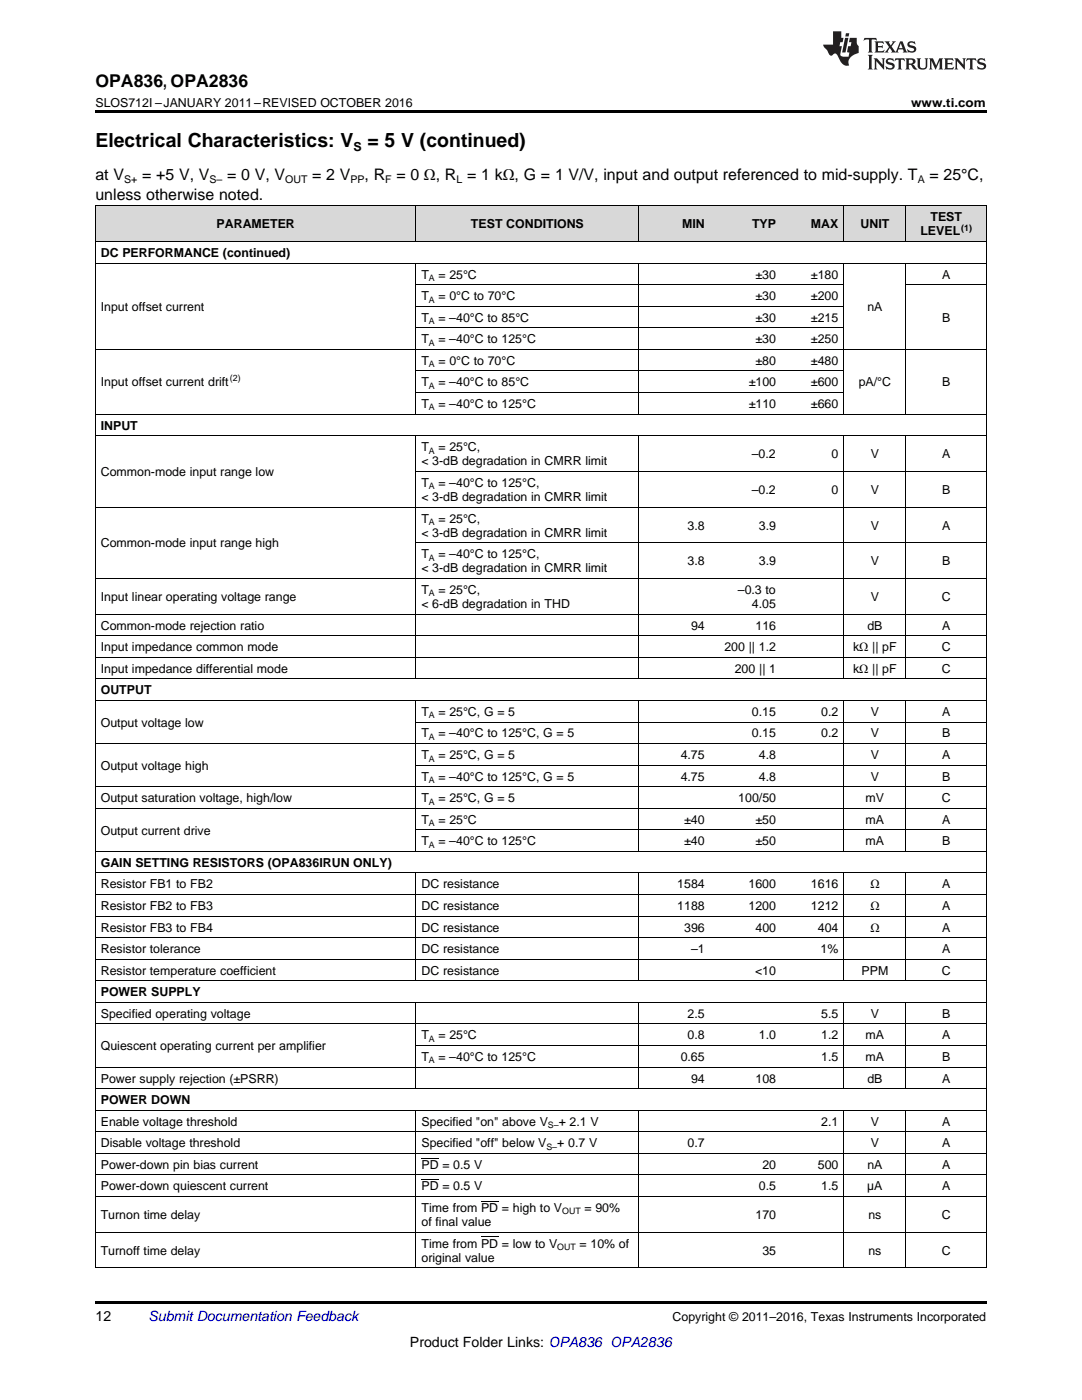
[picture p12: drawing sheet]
<svg xmlns="http://www.w3.org/2000/svg" width="216mm" height="279mm" viewBox="0 0 216 279" stroke-linecap="round" stroke-linejoin="round" font-family="sans-serif">
<defs><g id="words">
<g font-size="3.9">
<text x="19" y="29.3">Electrical Characteristics: V</text>
<text x="73.3" y="29.3">= 5 V (continued)</text>
</g>
<text font-size="3.5" x="19" y="17.3">OPA836, OPA2836</text>
<g font-size="3.2">
<text x="19" y="36">at V</text>
<text x="28.4" y="36">= +5 V, V</text>
<text x="45.3" y="36">= 0 V, V</text>
<text x="62.3" y="36">= 2 V</text>
<text x="72.7" y="36">, R</text>
<text x="79.1" y="36">= 0 Ω, R = 1 kΩ, G = 1 V/V, input and output referenced to mid-supply. T</text>
<text x="185.5" y="36">= 25°C,</text>
<text x="19" y="39.9">unless otherwise noted.</text>
</g>
<g font-size="2.8">
<text x="19" y="263.6">12</text>
<text x="81.8" y="268.9">Product Folder Links: OPA836 OPA2836</text>
</g>
<text font-size="2.8" fill="#0000c8" x="29.6" y="263.6">Submit Documentation Feedback</text>
<g font-size="2.5">
<text x="19" y="21.4">SLOS712I –JANUARY 2011–REVISED OCTOBER 2016</text>
<text x="181.8" y="21.4">www.ti.com</text>
<text x="70.5" y="30.1">S</text>
<text x="43.2" y="45.6">PARAMETER</text>
<text x="94" y="45.6">TEST CONDITIONS</text>
<text x="136.1" y="45.6">MIN</text>
<text x="150.1" y="45.6">TYP</text>
<text x="161.8" y="45.6">MAX</text>
<text x="171.7" y="45.6">UNIT</text>
<text x="183.7" y="47">LEVEL</text>
<text x="185.7" y="44.2">TEST</text>
<text x="20.1" y="51.3">DC PERFORMANCE (continued)</text>
<text x="84.1" y="55.6">T</text>
<text x="84.1" y="59.9">T</text>
<text x="87.5" y="55.6">= 25°C</text>
<text x="87.5" y="59.9">= 0°C to 70°C</text>
<text x="150.7" y="55.6">±30</text>
<text x="150.7" y="59.9">±30</text>
<text x="161.8" y="55.6">±180</text>
<text x="161.8" y="59.9">±200</text>
<text x="188" y="55.6">A</text>
<text x="20.1" y="62.1">Input offset current</text>
<text x="84.1" y="64.2">T</text>
<text x="87.5" y="64.2">= –40°C to 85°C</text>
<text x="150.7" y="64.2">±30</text>
<text x="161.8" y="64.2">±215</text>
<text x="173.1" y="62.1">nA</text>
<text x="188" y="64.2">B</text>
<text x="84.1" y="68.5">T</text>
<text x="87.5" y="68.5">= –40°C to 125°C</text>
<text x="150.7" y="68.5">±30</text>
<text x="161.8" y="68.5">±250</text>
<text x="20.1" y="77.1">Input offset current drift</text>
<text x="84.1" y="72.8">T</text>
<text x="84.1" y="77.1">T</text>
<text x="87.5" y="72.8">= 0°C to 70°C</text>
<text x="87.5" y="77.1">= –40°C to 85°C</text>
<text x="149.4" y="77.1">±100</text>
<text x="150.7" y="72.8">±80</text>
<text x="161.8" y="72.8">±480</text>
<text x="161.8" y="77.1">±600</text>
<text x="171.3" y="77.1">pA/°C</text>
<text x="188" y="77.1">B</text>
<text x="84.1" y="81.4">T</text>
<text x="87.5" y="81.4">= –40°C to 125°C</text>
<text x="149.4" y="81.4">±110</text>
<text x="161.8" y="81.4">±660</text>
<text x="20.1" y="85.7">INPUT</text>
<text x="20.1" y="95">Common-mode input range low</text>
<text x="84.1" y="90">T</text>
<text x="84.1" y="92.9">&lt; 3-dB degradation in CMRR limit</text>
<text x="87.5" y="90">= 25°C,</text>
<text x="150" y="91.4">–0.2</text>
<text x="165.9" y="91.4">0</text>
<text x="173.8" y="91.4">V</text>
<text x="188" y="91.4">A</text>
<text x="84.1" y="97.2">T</text>
<text x="84.1" y="100">&lt; 3-dB degradation in CMRR limit</text>
<text x="87.5" y="97.2">= –40°C to 125°C,</text>
<text x="150" y="98.6">–0.2</text>
<text x="165.9" y="98.6">0</text>
<text x="173.8" y="98.6">V</text>
<text x="188" y="98.6">B</text>
<text x="84.1" y="104.3">T</text>
<text x="84.1" y="107.1">&lt; 3-dB degradation in CMRR limit</text>
<text x="87.5" y="104.3">= 25°C,</text>
<text x="137.2" y="105.7">3.8</text>
<text x="151.4" y="105.7">3.9</text>
<text x="173.8" y="105.7">V</text>
<text x="188" y="105.7">A</text>
<text x="20.1" y="109.3">Common-mode input range high</text>
<text x="84.1" y="111.4">T</text>
<text x="87.5" y="111.4">= –40°C to 125°C,</text>
<text x="137.2" y="112.8">3.8</text>
<text x="151.4" y="112.8">3.9</text>
<text x="173.8" y="112.8">V</text>
<text x="188" y="112.8">B</text>
<text x="20.1" y="119.9">Input linear operating voltage range</text>
<text x="84.1" y="114.2">&lt; 3-dB degradation in CMRR limit</text>
<text x="84.1" y="118.5">T</text>
<text x="87.5" y="118.5">= 25°C,</text>
<text x="147.2" y="118.5">–0.3 to</text>
<text x="173.8" y="119.9">V</text>
<text x="187.9" y="119.9">C</text>
<text x="20.1" y="125.7">Common-mode rejection ratio</text>
<text x="84.1" y="121.4">&lt; 6-dB degradation in THD</text>
<text x="137.9" y="125.7">94</text>
<text x="150" y="121.4">4.05</text>
<text x="150.7" y="125.7">116</text>
<text x="173.1" y="125.7">dB</text>
<text x="188" y="125.7">A</text>
<text x="20.1" y="130">Input impedance common mode</text>
<text x="144.5" y="130">200 || 1.2</text>
<text x="170.2" y="130">kΩ || pF</text>
<text x="187.9" y="130">C</text>
<text x="20.1" y="134.3">Input impedance differential mode</text>
<text x="146.6" y="134.3">200 || 1</text>
<text x="170.2" y="134.3">kΩ || pF</text>
<text x="187.9" y="134.3">C</text>
<text x="20.1" y="138.6">OUTPUT</text>
<text x="84.1" y="142.9">T</text>
<text x="87.5" y="142.9">= 25°C, G = 5</text>
<text x="150" y="142.9">0.15</text>
<text x="163.9" y="142.9">0.2</text>
<text x="173.8" y="142.9">V</text>
<text x="188" y="142.9">A</text>
<text x="20.1" y="145">Output voltage low</text>
<text x="84.1" y="147.2">T</text>
<text x="87.5" y="147.2">= –40°C to 125°C, G = 5</text>
<text x="150" y="147.2">0.15</text>
<text x="163.9" y="147.2">0.2</text>
<text x="173.8" y="147.2">V</text>
<text x="188" y="147.2">B</text>
<text x="20.1" y="153.6">Output voltage high</text>
<text x="84.1" y="151.5">T</text>
<text x="84.1" y="155.8">T</text>
<text x="87.5" y="151.5">= 25°C, G = 5</text>
<text x="87.5" y="155.8">= –40°C to 125°C, G = 5</text>
<text x="135.8" y="151.5">4.75</text>
<text x="135.8" y="155.8">4.75</text>
<text x="151.4" y="151.5">4.8</text>
<text x="151.4" y="155.8">4.8</text>
<text x="173.8" y="151.5">V</text>
<text x="173.8" y="155.8">V</text>
<text x="188" y="151.5">A</text>
<text x="188" y="155.8">B</text>
<text x="20.1" y="160.1">Output saturation voltage, high/low</text>
<text x="84.1" y="160.1">T</text>
<text x="87.5" y="160.1">= 25°C, G = 5</text>
<text x="147.3" y="160.1">100/50</text>
<text x="172.7" y="160.1">mV</text>
<text x="187.9" y="160.1">C</text>
<text x="20.1" y="166.5">Output current drive</text>
<text x="84.1" y="164.4">T</text>
<text x="87.5" y="164.4">= 25°C</text>
<text x="136.5" y="164.4">±40</text>
<text x="150.7" y="164.4">±50</text>
<text x="172.7" y="164.4">mA</text>
<text x="188" y="164.4">A</text>
<text x="20.1" y="173">GAIN SETTING RESISTORS (OPA836IRUN ONLY)</text>
<text x="84.1" y="168.7">T</text>
<text x="87.5" y="168.7">= –40°C to 125°C</text>
<text x="136.5" y="168.7">±40</text>
<text x="150.7" y="168.7">±50</text>
<text x="172.7" y="168.7">mA</text>
<text x="188" y="168.7">B</text>
<text x="20.1" y="177.3">Resistor FB1 to FB2</text>
<text x="84.1" y="177.3">DC resistance</text>
<text x="135.1" y="177.3">1584</text>
<text x="149.4" y="177.3">1600</text>
<text x="161.8" y="177.3">1616</text>
<text x="173.7" y="177.3">Ω</text>
<text x="188" y="177.3">A</text>
<text x="20.1" y="181.6">Resistor FB2 to FB3</text>
<text x="20.1" y="185.9">Resistor FB3 to FB4</text>
<text x="84.1" y="181.6">DC resistance</text>
<text x="84.1" y="185.9">DC resistance</text>
<text x="135.1" y="181.6">1188</text>
<text x="136.5" y="185.9">396</text>
<text x="149.4" y="181.6">1200</text>
<text x="150.7" y="185.9">400</text>
<text x="161.8" y="181.6">1212</text>
<text x="163.2" y="185.9">404</text>
<text x="173.7" y="181.6">Ω</text>
<text x="173.7" y="185.9">Ω</text>
<text x="188" y="181.6">A</text>
<text x="188" y="185.9">A</text>
<text x="20.1" y="190.2">Resistor tolerance</text>
<text x="84.1" y="190.2">DC resistance</text>
<text x="137.9" y="190.2">–1</text>
<text x="163.7" y="190.2">1%</text>
<text x="188" y="190.2">A</text>
<text x="20.1" y="194.5">Resistor temperature coefficient</text>
<text x="84.1" y="194.5">DC resistance</text>
<text x="150.7" y="194.5">&lt;10</text>
<text x="171.9" y="194.5">PPM</text>
<text x="187.9" y="194.5">C</text>
<text x="20.1" y="198.8">POWER SUPPLY</text>
<text x="20.1" y="203.1">Specified operating voltage</text>
<text x="137.2" y="203.1">2.5</text>
<text x="163.9" y="203.1">5.5</text>
<text x="173.8" y="203.1">V</text>
<text x="188" y="203.1">B</text>
<text x="20.1" y="209.6">Quiescent operating current per amplifier</text>
<text x="84.1" y="207.4">T</text>
<text x="87.5" y="207.4">= 25°C</text>
<text x="137.2" y="207.4">0.8</text>
<text x="151.4" y="207.4">1.0</text>
<text x="163.9" y="207.4">1.2</text>
<text x="172.7" y="207.4">mA</text>
<text x="188" y="207.4">A</text>
<text x="84.1" y="211.7">T</text>
<text x="87.5" y="211.7">= –40°C to 125°C</text>
<text x="135.8" y="211.7">0.65</text>
<text x="163.9" y="211.7">1.5</text>
<text x="172.7" y="211.7">mA</text>
<text x="188" y="211.7">B</text>
<text x="20.1" y="216">Power supply rejection (±PSRR)</text>
<text x="20.1" y="220.3">POWER DOWN</text>
<text x="137.9" y="216">94</text>
<text x="150.7" y="216">108</text>
<text x="173.1" y="216">dB</text>
<text x="188" y="216">A</text>
<text x="20.1" y="224.6">Enable voltage threshold</text>
<text x="84.1" y="224.6">Specified &quot;on&quot; above V</text>
<text x="111.5" y="224.6">+ 2.1 V</text>
<text x="163.9" y="224.6">2.1</text>
<text x="173.8" y="224.6">V</text>
<text x="188" y="224.6">A</text>
<text x="20.1" y="229">Disable voltage threshold</text>
<text x="20.1" y="233.3">Power-down pin bias current</text>
<text x="84.1" y="229">Specified &quot;off&quot; below V</text>
<text x="84.1" y="233.3">PD = 0.5 V</text>
<text x="111.2" y="229">+ 0.7 V</text>
<text x="137.2" y="229">0.7</text>
<text x="152.1" y="233.3">20</text>
<text x="163.2" y="233.3">500</text>
<text x="173.1" y="233.3">nA</text>
<text x="173.8" y="229">V</text>
<text x="188" y="229">A</text>
<text x="188" y="233.3">A</text>
<text x="20.1" y="237.6">Power-down quiescent current</text>
<text x="84.1" y="237.6">PD = 0.5 V</text>
<text x="151.4" y="237.6">0.5</text>
<text x="163.9" y="237.6">1.5</text>
<text x="173" y="237.6">µA</text>
<text x="188" y="237.6">A</text>
<text x="20.1" y="243.3">Turnon time delay</text>
<text x="84.1" y="241.9">Time from PD = high to V</text>
<text x="84.1" y="244.7">of final value</text>
<text x="116.6" y="241.9">= 90%</text>
<text x="150.7" y="243.3">170</text>
<text x="173.3" y="243.3">ns</text>
<text x="187.9" y="243.3">C</text>
<text x="20.1" y="250.4">Turnoff time delay</text>
<text x="84.1" y="249">Time from PD = low to V</text>
<text x="84.1" y="251.8">original value</text>
<text x="115.6" y="249">= 10% of</text>
<text x="152.1" y="250.4">35</text>
<text x="173.3" y="250.4">ns</text>
<text x="187.9" y="250.4">C</text>
<text x="134.2" y="263.6">Copyright © 2011–2016, Texas Instruments Incorporated</text>
</g>
<g font-size="2.1">
<text x="24.8" y="36.6">S+</text>
<text x="41.8" y="36.6">S–</text>
<text x="56.9" y="36.6">OUT</text>
<text x="69.9" y="36.6">PP</text>
<text x="76.9" y="36.6">F</text>
<text x="91.1" y="36.6">L</text>
<text x="183.1" y="36.6">A</text>
</g>
<g font-size="1.8">
<text x="191.8" y="46">(1)</text>
<text x="85.6" y="56.1">A</text>
<text x="85.6" y="60.4">A</text>
<text x="85.6" y="64.7">A</text>
<text x="85.6" y="69">A</text>
<text x="45.9" y="76.1">(2)</text>
<text x="85.6" y="73.3">A</text>
<text x="85.6" y="77.6">A</text>
<text x="85.6" y="81.9">A</text>
<text x="85.6" y="90.5">A</text>
<text x="85.6" y="97.6">A</text>
<text x="85.6" y="104.8">A</text>
<text x="85.6" y="111.9">A</text>
<text x="85.6" y="119">A</text>
<text x="85.6" y="143.4">A</text>
<text x="85.6" y="147.7">A</text>
<text x="85.6" y="152">A</text>
<text x="85.6" y="156.3">A</text>
<text x="85.6" y="160.6">A</text>
<text x="85.6" y="164.9">A</text>
<text x="85.6" y="169.2">A</text>
<text x="85.6" y="207.9">A</text>
<text x="85.6" y="212.2">A</text>
<text x="109.3" y="225.1">S–</text>
<text x="109" y="229.4">S–</text>
<text x="112.2" y="242.4">OUT</text>
<text x="111.2" y="249.5">OUT</text>
</g>
</g></defs>
<g fill="#d8d8d8">
<path d="M19 41.1h64v7.2h-64z"/>
<path d="M83 41.1h44.5v7.2h-44.5z"/>
<path d="M127.5 41.1h14.2v7.2h-14.2z"/>
<path d="M141.7 41.1h14.2v7.2h-14.2z"/>
<path d="M155.9 41.1h12.5v7.2h-12.5z"/>
<path d="M168.4 41.1h12.4v7.2h-12.4z"/>
<path d="M180.8 41.1h16v7.2h-16z"/>
</g>
<path d="M19 22h177.8v.5h-177.8zM19 259.7h177.8v.5h-177.8z" fill="#000"/>
<g fill="none" stroke="#000" stroke-width=".2">
<path d="M19 41.1h177.8v212M19 52.5h177.8M19 48.2h177.8M19.1 41.1v212M83 41.1v7.2M83 52.6v30.1M83 56.8h85.3M127.4 41.1v7.2M127.4 52.6v30.1M168.3 41.1v7.2M168.3 52.6v30.1M180.8 41.1v7.2"/>
<path d="M180.8 52.6v30.1M180.8 56.8h16M19 69.7h177.8M83 78.3h85.3M83 74h85.3M83 65.4h85.3M83 61.1h85.3M19 86.9h177.8M19 82.6h177.8M83 87v48.5M83 94.1h113.8M127.4 87v48.5"/>
<path d="M168.3 87v48.5M180.8 87v48.5M19 115.4h177.8M19 101.2h177.8M83 108.3h113.8M19 139.8h177.8M19 135.5h177.8M19 131.2h177.8M19 126.9h177.8M19 122.6h177.8M83 139.8v30.2M127.4 139.8v30.2"/>
<path d="M168.3 139.8v30.2M180.8 139.8v30.2M19 157h177.8M19 148.4h177.8M83 152.7h113.8M83 144.1h113.8M19 178.5h177.8M19 174.2h177.8M19 169.9h177.8M19 161.3h177.8M83 174.3v21.5M83 165.6h113.8"/>
<path d="M127.4 174.3v21.5M168.3 174.3v21.5M180.8 174.3v21.5M19 195.7h177.8M19 191.4h177.8M19 187.1h177.8M19 182.8h177.8M19 217.3h177.8M19 213h177.8M19 204.3h177.8M19 200h177.8M83 200.1v17.2"/>
<path d="M83 208.7h113.8M127.4 200.1v17.2M168.3 200.1v17.2M180.8 200.1v17.2M19 238.8h177.8M19 234.5h177.8M19 230.2h177.8M19 225.9h177.8M19 221.6h177.8M83 221.6v31.5M127.4 221.6v31.5M168.3 221.6v31.5"/>
<path d="M180.8 221.6v31.5M19 253h177.8M19 245.9h177.8"/>
</g>
<g fill="#231f20">
<path d="M172.5 7.6l-.1 .5 .4-.2h.6v.1v2.1l-.2 .4h.9l-.2-.4v-2.1l.1-.1h.5l.5 .2-.2-.5zM174.5 8.3l.2 .3v1.5l-.2 .4h1.8l.2-.6a1.04 1.04 0 0 1-1.3 .2v-.7h.6l.3 .2v-.6l-.3 .2h-.6v-.6l.8-.1 .4 .3-.2-.5zM176.5 8.3l.9 1.1-.9 1.1h.8l-.2-.2 .4-.7 .5 .7-.2 .2h1.5l-.2-.2 .2-.4h.9l.1 .4-.2 .2h1l-.3-.3-.7-1.9h-.5l-.9 2-.8-1 .9-1h-.8l.1 .3-.4 .5-.3-.6 .1-.2zM179.7 8.6l.4 1h-.7zM181.3 8.4a.63 .63 0 0 0-.2 .7 .63 .63 0 0 0 .6 .4l.6 .2 .1 .2a.75 .75 0 0 1-.7 .4 .75 .75 0 0 1-.6-.5l.1 .7 .1-.1a1.11 1.11 0 0 0 1.5-.6 1.13 1.13 0 0 0-1.2-.8l-.1-.4a1.04 1.04 0 0 1 1.2 .2l-.2-.5-.2 .1-.4-.2zM173.2 10.9l.2 .4v2.2l-.2 .4h1l-.3-.4v-2.2l.3-.4zM174.3 11.6l.3 .4v1.5l-.3 .4h.8l-.2-.4v-1.3l1.5 1.7v-1.9l.2-.4h-.7l.2 .4v.9l-1.1-1.3zM177 11.8a.62 .62 0 0 0-.2 .7 .62 .62 0 0 0 .6 .4l.6 .1 .1 .3a.76 .76 0 0 1-.7 .3 .76 .76 0 0 1-.7-.4l.2 .7 .1-.1a1.11 1.11 0 0 0 1.5-.6 1.13 1.13 0 0 0-1.2-.8l-.1-.4a1.04 1.04 0 0 1 1.2 .2l-.2-.6-.2 .1-.5-.1zM178.7 11.6l-.2 .6a.61 .61 0 0 1 .8-.3v1.6l-.2 .4h.9l-.2-.4v-1.6a.63 .63 0 0 1 .7 .3l-.1-.6zM180.6 11.6l.3 .4v1.5l-.3 .4h1l-.2-.2-.1-.8 .6 .2a.76 .76 0 0 0 1.2 .7l-1-1a.58 .58 0 0 0 .6-.5 .58 .58 0 0 0-.5-.6zM181.4 11.9h.1a.45 .45 0 0 1 .5 .1 .45 .45 0 0 1 .1 .5l-.8 .2zM182.9 11.6l.2 .2a2.17 2.17 0 0 0 .3 1.9 .99 .99 0 0 0 1.6-.6v-1.1l.2-.4h-.7l.2 .2a1.92 1.92 0 0 1-.2 1.8 .6 .6 0 0 1-.9-.5v-1.1l.2-.4zM185.4 11.6l.2 .4v1.5l-.2 .4h.7l-.2-.4v-1.4l.8 1.8 .8-1.8v1.4l-.2 .4h.9l-.2-.4v-1.5l.2-.4h-.8l-.6 1.5-.6-1.5zM188.4 11.6l.2 .4v1.5l-.2 .4h1.8l.1-.6a1.04 1.04 0 0 1-1.2 .1v-.6h.5l.4 .2v-.6l-.4 .2h-.5v-.7h.8l.3 .3-.1-.6zM190.5 11.6l.2 .4v1.5l-.2 .4h.7l-.2-.4v-1.3l1.5 1.7v-1.9l.2-.4h-.7l.2 .4v.9l-1.1-1.3zM192.9 11.6l-.1 .6a.61 .61 0 0 1 .7-.3l.1 1.6-.3 .4h1l-.3-.4 .1-1.6a.63 .63 0 0 1 .7 .3l-.1-.6zM195.2 11.8a.62 .62 0 0 0-.2 .7 .62 .62 0 0 0 .6 .4l.6 .1 .1 .3a.76 .76 0 0 1-.7 .3 .76 .76 0 0 1-.6-.4l.1 .7 .1-.1a1.11 1.11 0 0 0 1.6-.6 1.13 1.13 0 0 0-1.3-.8l-.1-.4a1.04 1.04 0 0 1 1.2 .2l-.1-.6-.2 .1-.5-.1z"/>
<path d="M166.2 6.3v2.6h-1.9v.4l.8 .9a.91 .91 0 0 0 1 .8 .56 .56 0 0 1 .5-.3 .56 .56 0 0 1 .5 .3l.4 .8a1.53 1.53 0 0 0 1.9 1.2 1.54 1.54 0 0 1 1-2.1l.9-.3v-1.4a1.52 1.52 0 0 1-.4-1.6h-1.3l-.2 .8h.5l-.2 .8h-.5l-.1 1v.2l.4 .1-.2 .8a1.93 1.93 0 0 1-1.6-.3l.3-1.8h-.5l.2-.8h.4l.2-.8h-.4v-1.3zM168.6 7.6l-.6 2.9h.7l.6-2.9zM168.8 6.6l-.1 .7h.6l.2-.7z"/>
</g>
<path d="M84.1 235.4h3.4M84.1 231.1h3.4M96 239.7h3.4M96 246.8h3.4" fill="none" stroke="#000" stroke-width=".2"/>
<use href="#words"/>
</svg>
